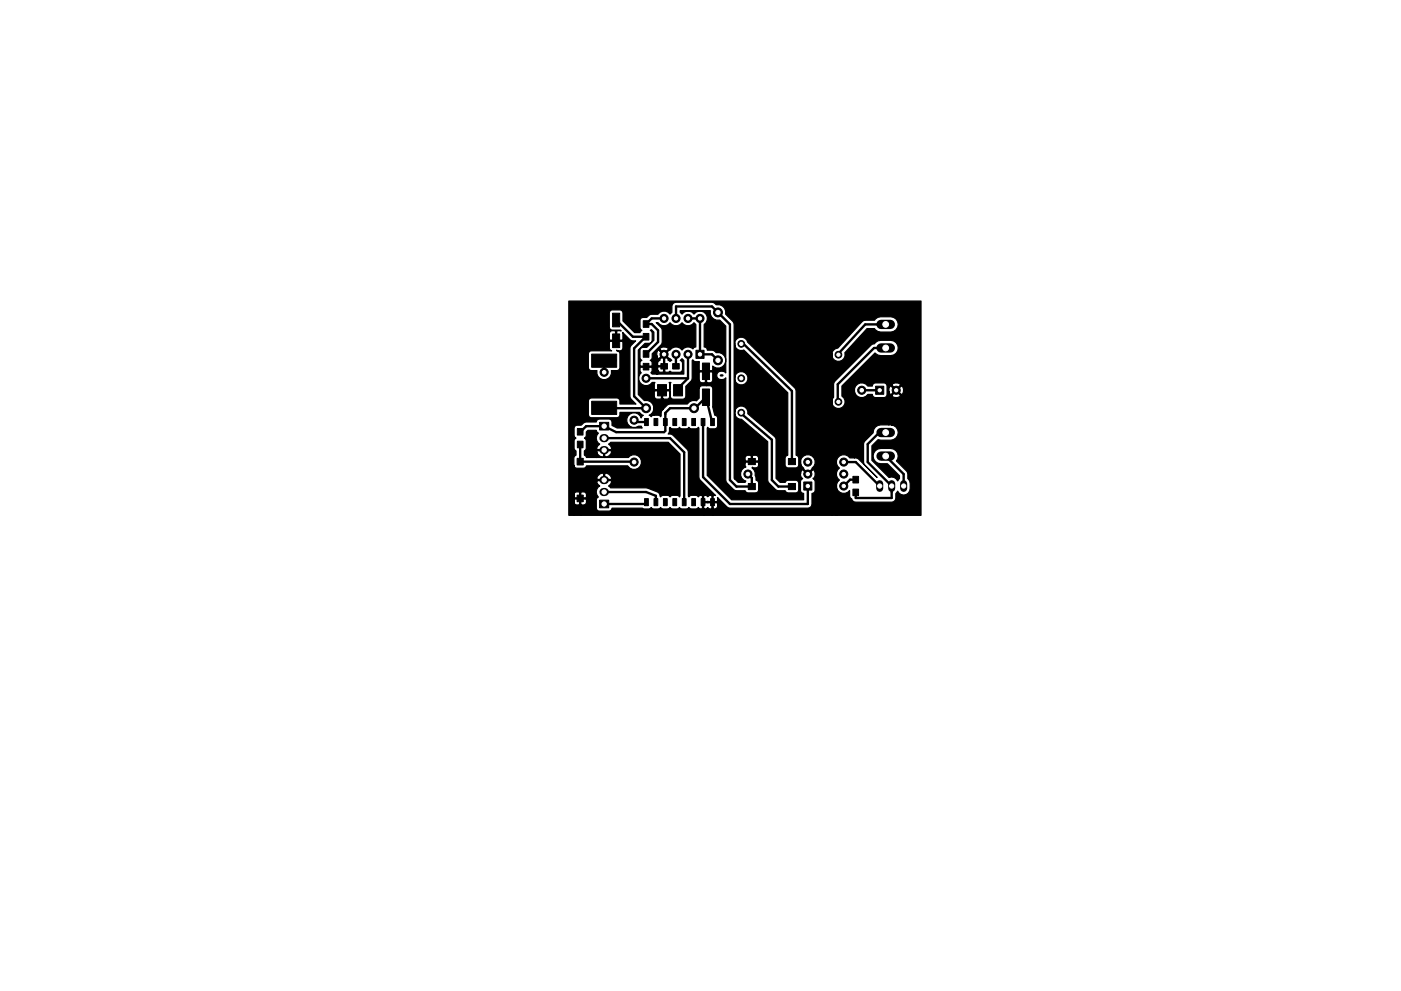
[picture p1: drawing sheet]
<svg xmlns="http://www.w3.org/2000/svg" width="297mm" height="210mm" viewBox="0 0 297 210" stroke-linecap="round" stroke-linejoin="round" font-family="sans-serif">
<g fill="#000" stroke="#000" stroke-width=".21">
<path d="M129.9 66.4h1.5v2.9h-1.5zM129.9 70.8h1.5v2.9h-1.5zM125.4 75.1h5.3v2.8h-5.3zM136.4 77.1h1.2v1.4h-1.2zM136.4 74.4h1.2v1.4h-1.2zM136.4 68h1.2v1.4h-1.2zM136.4 70.7h1.2v1.4h-1.2zM140.1 77.1h1.4v1.2h-1.4zM142.6 77.1h1.4v1.2h-1.4zM147.6 74.3h1.7v1.7h-1.7zM148.9 77h1.5v3.5h-1.5zM122.4 97.2h1.3v1.4h-1.3z"/>
<path d="M122.4 90.9h1.2v1.4h-1.2zM122.4 93.6h1.2v1.4h-1.2zM127.1 89.6h2v1.6h-2zM125.4 85.1h5.3v2.8h-5.3zM136.7 88.8h.8v1.5h-.8zM139.4 81.6h1.9v2.4h-1.9zM138.7 88.8h.8v1.5h-.8zM140.7 88.8h.8v1.5h-.8zM142.8 81.6h1.9v2.4h-1.9zM142.7 88.8h.8v1.5h-.8zM144.7 88.8h.8v1.5h-.8zM146.7 88.8h.8v1.5h-.8z"/>
<path d="M148.7 88.8h.8v1.5h-.8zM148.9 82.5h1.5v3.5h-1.5zM150.7 88.8h.8v1.5h-.8zM158.7 97.3h1.5v1.3h-1.5zM167.2 97.3h1.5v1.3h-1.5zM185.7 81.9h1.7v1.8h-1.7zM122.4 105h1.3v1.4h-1.3zM127.1 106.1h2v1.6h-2zM136.7 105.8h.8v1.5h-.8zM138.7 105.8h.8v1.5h-.8zM140.7 105.8h.8v1.5h-.8zM142.7 105.8h.8v1.5h-.8z"/>
<path d="M144.7 105.8h.8v1.5h-.8zM146.7 105.8h.8v1.5h-.8zM148.7 105.8h.8v1.5h-.8zM150.7 105.8h.8v1.5h-.8zM158.7 102.6h1.5v1.3h-1.5zM167.2 102.6h1.5v1.3h-1.5zM170.4 102.3h1.7v1.7h-1.7zM180.8 101.1h1.2v1.4h-1.2zM180.8 103.8h1.2v1.4h-1.2z"/>
<circle cx="128.1" cy="79" r=".86"/>
<circle cx="140.8" cy="75.2" r=".86"/>
<circle cx="140.8" cy="67.6" r=".86"/>
<circle cx="143.3" cy="75.2" r=".86"/>
<circle cx="143.3" cy="67.6" r=".86"/>
<circle cx="145.9" cy="67.6" r=".86"/>
<circle cx="145.9" cy="75.2" r=".86"/>
<circle cx="148.4" cy="67.6" r=".86"/>
<circle cx="152.2" cy="66.3" r=".95"/>
<circle cx="152.2" cy="76.4" r=".95"/>
<circle cx="157.2" cy="73" r=".71"/>
<circle cx="177.8" cy="75.3" r=".71"/>
<circle cx="134.4" cy="89.1" r=".86"/>
<circle cx="134.4" cy="98" r=".86"/>
<circle cx="137" cy="80.3" r=".86"/>
<circle cx="137" cy="86.6" r=".95"/>
<circle cx="147.1" cy="86.6" r=".95"/>
<circle cx="157.2" cy="87.6" r=".71"/>
<circle cx="157.2" cy="80.3" r=".71"/>
<circle cx="171.3" cy="98" r=".86"/>
<circle cx="177.8" cy="85.3" r=".71"/>
<circle cx="178.9" cy="98" r=".86"/>
<circle cx="182.7" cy="82.8" r=".86"/>
<circle cx="190" cy="82.8" r=".86"/>
<circle cx="158.6" cy="100.6" r=".86"/>
<circle cx="171.3" cy="100.6" r=".86"/>
<circle cx="178.9" cy="100.6" r=".86"/>
<circle cx="178.9" cy="103.1" r=".86"/>
</g>
<path d="M127.9 93h.3M127.9 95.5h.3M127.9 104.4h.3M127.9 101.8h.3" fill="none" stroke="#000" stroke-width="1.7"/>
<path d="M186.8 68.8h2M186.8 73.8h2M186.8 96.8h2M186.8 91.8h2" fill="none" stroke="#000" stroke-width="2"/>
<path d="M186.5 102.6v1M189.1 102.6v1M191.6 102.6v1" fill="none" stroke="#000" stroke-width="1.5"/>
<g fill="none" stroke="#000" stroke-width=".5">
<path d="M128.1 76.5h2.5M128.1 76.4v2.6M130.6 67.9l3.6 3.5h2.8M136.9 71.4l-2.5 2.5v10.2l2.6 2.5-8.9-.1M140.8 67.6h-2.6l-1.2 1.1h1.2l1.3 1.4v2.5l-2.5 2.5M140.8 75.2v2.5M143.3 67.6v-2.6h7.7l3.8 3.8v33l1.3 1.4h3.3v-1.8l-.8-.8M143.3 75.2v2.5M145.9 67.6h2.5v7.6h2.6l1.2 1.2M145.9 75.2v5.1M152.8 79.6h.4M157.3 72.6l10.6 10.3v15"/>
<path d="M187.8 68.8h-4.4l-5.8 6.4M187.8 73.8h-2.5l-7.7 7.7v3.8M123 94.3v3.6l11.4 .1M128.1 93h14l3 3v10.5M134.4 89.1l.4 .4h2.3M137 80.3h8.9M145.9 80.3l-2.1 2.1v.4M149.1 89.5v11.7l5.7 5.7h16.5v-3.8M151.1 89.5l-1.4-5.2-2.3 2.3h-5.3l-1 1v3.8l-.3 .3h-10.2l-2.5-1.3h-3.8l-1.3 1.2M157.3 87.9l6.4 5.4v8.5l1.3 1.4h2.9M178.9 98h2.5l5.1 5.1M182.7 82.8h3.8"/>
<path d="M187.8 96.8l3.8 3.8v2.5M187.8 91.8h-1.4l-2.4 2.4v3.8l5.1 5.1v2.6h-7.7l.1-1.3M128.1 104.4h8.9l2.1 .8v1.3M137.1 106.5l-.1 .4h-8.9M181.4 101.8h-1.2l-1.3 1.3"/>
</g>
<circle cx="128.1" cy="106.9" r=".25" fill="#000"/>
<path d="M120.6 63.9h74.7v45.4h-18v-6.5a1.57 1.57 0 0 0 .9 1.8 1.57 1.57 0 0 0 1.9-.5l.1 1.4 .9 1h8a.88 .88 0 0 0 .8-.8v-1l.4-.5 .3 .4a1.39 1.39 0 0 0 1.5 .3 1.39 1.39 0 0 0 .9-1.2 1.95 1.95 0 0 0-.5-2.2 1.71 1.71 0 0 0-.3-1.5l-2.1-2.2 .2-.4a1.63 1.63 0 0 0-1.5-2.3l-2.7 .2a1.63 1.63 0 0 0-1 1.8 1.63 1.63 0 0 0 1.6 1.3h1.5l2.5 2.5v.6l-.4 .5-.3-.4a1.37 1.37 0 0 0-1.5-.3l-3.6-3.6v-3.1l1.3-1.3 2.6 .1 .6-.1a1.6 1.6 0 0 0 1-1.7 1.6 1.6 0 0 0-1.3-1.4v-6.3l.1 .2a1.21 1.21 0 0 0 1.7-.2l-.7-.7v-.4l.9 .9 .3-.1a1.21 1.21 0 0 0-.3-1.7l-.9 .9v.4l-.2-.2-.9 .9v6.3l-.6-.1v-7.1l.2 .6 .2 .1 .9-.9-.7-.7v-.4l.9 .9 .9-.9-.1-.2a1.2 1.2 0 0 0-1.7 .2v.4l-.2-.2-.2 .1-.2 .4v7.7l-2.4 .2a1.59 1.59 0 0 0-1 1.5l-1.9 2.1-.1 4.1 .2 .7 2.7 2.6-3.9-3.9-.9-.2v-14.7a1.57 1.57 0 0 0 .9 1.8 1.57 1.57 0 0 0 1.9-.6h1a.65 .65 0 0 0 .6 .7h1.8l.5-.2 .2-.5v-1.8a.65 .65 0 0 0-.7-.7l-2 .1-.4 .6h-1l-.4-.4a1.58 1.58 0 0 0-2.4 1v14.7h-1a1.57 1.57 0 0 0-2.4-.3 1.57 1.57 0 0 0 .2 2.4 1.55 1.55 0 0 0 0 2.5l-.4 .4-.3 .6v6.5h-.9v-24.3v.5a1.42 1.42 0 0 0 2.2 .9 1.42 1.42 0 0 0-.1-2.3v-2.2l7-7 .6 .4a4.6 4.6 0 0 0 3.9-.3 1.63 1.63 0 0 0 .3-1.8 1.63 1.63 0 0 0-1.5-1l-2.7 .1-.7 .6-.7 .3-7.7 7.7-.3 .6v2.8l-.3 .7v-10v.5a1.42 1.42 0 0 0 1.7 1.1 1.42 1.42 0 0 0 1-1.7l4.7-5.2h1.6l.7 .6a4.6 4.6 0 0 0 3.9-.3 1.63 1.63 0 0 0 .3-1.8 1.63 1.63 0 0 0-1.5-1h-2.1l-.6 .1-.7 .6-2.3 .1-5.5 5.9a1.36 1.36 0 0 0-1.2 1.1v34.3h-25.2v-1.5a.57 .57 0 0 0 .6 .1 .57 .57 0 0 0 .3-.4v-.7l-.1-.1h-.8v2.6h-2v-1.5l.1 .2 .6-.1 .2-.2 .4 .3 .4-.2v-1.1h-1.7v-.3h1.7v-1.1a.54 .54 0 0 0-.8 .1l-.2-.2a.45 .45 0 0 0-.7 .1v4h-26.1v-2.3l.5 .1a.65 .65 0 0 0 .7-.5v-.6l-.1-.1h-1.1v-.3h1.1l.1-.1v-.9l-.5-.2h-.5l-.2 .1v4.8h-1.4v-2.7l.5 .5h.5l.2-.1v-1.1h-1.1l-.1 .1v-.5l.1 .1h1.1v-1.1l-.5-.1a.65 .65 0 0 0-.7 .5v4.4v-10.6a.65 .65 0 0 0 .6 .6h1.7l.3-.5h8.8a1.57 1.57 0 0 0 2.3 .5 1.57 1.57 0 0 0 .2-2.3 1.57 1.57 0 0 0-2.4 .1h-5v-.3a1.05 1.05 0 0 0 1.4-1.2h-1.4v1.5h-1.7v-1.2a1.16 1.16 0 0 0 1.5 .9v-1.2h-1.4l-.1 1.5h-2.2l-.4-.5v-.9l.4-.6v-1.5l-.4-.6 .4-.4v-1l.3-.3h1.8l.2 .4 .3 .2a1.46 1.46 0 0 0 .3 2.3l-.5 .4-.2 .5 .1 .3h3l.1-.3-.3-.5-.4-.4 .5-.4h12.2l2.5 2.5v9l-.1 .1-.3-.3a1.9 1.9 0 0 0-1.6 .2l-.1 .1-.1-.1a1.8 1.8 0 0 0-1.8 0l-.1 .1-.1-.1a.96 .96 0 0 0-.6-.9l-2.4-.9h-7.5l-.5-.4 .4-.3 .3-.6-.1-.2h-1.4v-.3h1.4l.1-.2a1.49 1.49 0 0 0-1.2-1.1l-.3 .1v1.5h-1.6l-.1 .2v-.7l.1 .2h1.4v-1.2a1.16 1.16 0 0 0-1.5 1 1.48 1.48 0 0 0 .7 1.6 1.46 1.46 0 0 0-.3 2.4l-.3 .1-.2 .5v1.7l.2 .5 .5 .1h2a.64 .64 0 0 0 .7-.6h6.4l.2 .1a1.9 1.9 0 0 0 1.6-.1l.1-.1 .1 .1a1.8 1.8 0 0 0 1.8 0l.1-.1 .1 .1a1.8 1.8 0 0 0 1.8 0l.1-.1 .1 .1a1.8 1.8 0 0 0 1.8 0l.1-.1 .1 .1a1.8 1.8 0 0 0 1.8 0l.1-.1 .1 .1a1.8 1.8 0 0 0 1.8 0l.1-.1 .4 .3 .4-.2v-2.5a.54 .54 0 0 0-.8 .1l-.3-.3a1.9 1.9 0 0 0-1.6 .2l-.1 .1-.2-.1v-9.7l-3.2-3.3-.3-.2h-.7l.2-.3v-1l.2-.1 .1 .1a1.8 1.8 0 0 0 1.8 0l.1-.1 .1 .1a1.8 1.8 0 0 0 1.8 0l.1-.1 .1 .1a1.8 1.8 0 0 0 1.8 0l.1-.1 .1 .1v10.8l3.5 3.5h-.4l-.1 .2v1.1h.8l.1-.1v-.8l2 2.1 .7 .2 16.8-.1 .3-.1 .3-.7v-2.2l.4-.2 .2-.5v-1.8l-.4-.7 .2-.1a1.2 1.2 0 0 0-.2-1.7l-1.1 1.1-1.1-1.1-.3 .1-.2 .8v-2.9v.6l.3 .6 1.3 1.5 .9-.9-.1-.2a1.58 1.58 0 0 0 0-2.6 1.58 1.58 0 0 0-2.4 1v3.1l.2 .6 .3 .1-.5 .7v1.8l.2 .5 .5 .2v1.3h-15.3l-5.2-5.1v-10.1l.2-.1 .3 .2a1.9 1.9 0 0 0 1.6-.1l.2-.5v-1.6l-.2-.4-.5-.2-.4-1.8v-3.8a.65 .65 0 0 0-.6-.7h-.7v-.7l.2 .1h.4a.65 .65 0 0 0 .7-.5v-1.6l-.1-.2h-1.2v2.9h-.9a.63 .63 0 0 0-.7 .6v-1.7l.1 .2a.86 .86 0 0 0 1.3 .2v-2.2h-1.2l-.2 .2v5.4l-.5 .6a1.57 1.57 0 0 0-2 .6l-4 .1-1.2 1.1v-2.4l.1 .2h.9a.65 .65 0 0 0 .5-.8v-.8l-.2-.2h-1.3v4l-.3 .4v1l-.1 .1-.3-.3h-1.1v-3.9l.5 .5h.9l.1-.2v-1.6h-1.3l-.2 .2v5h-.3l-.3 .3-.5-.3a1.64 1.64 0 0 0 1-2 1.64 1.64 0 0 0-2-1.1l-1.3-1.3v-9.4l1.5-1.5h.8a.65 .65 0 0 0 .7-.6v-1.5l-.4-.6 .2-.2 .5 .6v1.7l-1.5 1.5h-.8a.65 .65 0 0 0-.6 .6v1.8l.4 .4-.4 .4v.6l.2 .2h2.2l.2-.2v-.6l-.4-.4 .3-.4 .1-1 2-2.2v-3.1l-1.2-1.4h.4l.4 .5a1.56 1.56 0 0 0 2.2-.4 1.55 1.55 0 0 0 2.5 0 1.55 1.55 0 0 0 2.5 0l.4 .4v4.7l-.2 .1-.4 .3a1.51 1.51 0 0 0-2.3 .3 1.56 1.56 0 0 0-2.6 0h-.1l-.9 .9 1.4 1.3-.3 .2-.5-.2 .1-.2-.9-.9-.9 .9v.2a.69 .69 0 0 0-.3 1.1h1.3v1.2l.2 .2h.6l.4-.3 .5 .3h1.5a.65 .65 0 0 0 .6-.7v-1.5l-.5-.3 .4-.4 .4 .4v2.9h-5.6v-.9l.5 .5h.6l.2-.2v-1h-1.1l-.2 .2v1.4h-.2v-4l.2 .6 .3 .1 .9-.9-.7-.7v-.4l.9 .9 .9-.9a1.06 1.06 0 0 0-1.8 0v.4l-.2-.2-.3 .1-.1 .4-.1 4.6h-.9l-.3-.3 .3-.4v-.6l-.2-.2h-2.2l-.2 .2v.6l.3 .4-.3 .3a1.57 1.57 0 0 0 .4 2.2 1.57 1.57 0 0 0 2.2-.5h.6l-.2 .3v1.1l.2 .2h2.9l.2-.2a1.52 1.52 0 0 0-.1-1.4h.4l-.2 .4v2.5a.65 .65 0 0 0 .7 .7h2l.6-.4v-2.3l1.1-1.1 .3-.6v-3.8l.1-.2 .4 .4h1l-.1 1.8 .2 .2h2.6l.1-.2v-.8l.2 .1a1.66 1.66 0 0 0 2.6-1 1.66 1.66 0 0 0-2-2l-.6-.4-1.3-.1-.2-.5-.5-.2v-4.7l.4-.5a1.57 1.57 0 0 0-.4-2.1 1.57 1.57 0 0 0-2.2 .3 1.55 1.55 0 0 0-2.5 0l-.4-.3v-.4h6.4a1.65 1.65 0 0 0 2 2l1.3 1.3v9.9a1.01 1.01 0 0 0-1.4-.2 1.01 1.01 0 0 0-.3 1.4 1.22 1.22 0 0 0 1.7-.1v22l1.9 1.8 2.2 .1 .4 .4 1.8 .1a.65 .65 0 0 0 .6-.7v-1.6l-.5-.4-.2-1a1.57 1.57 0 0 0-.7-1.6l.1-.2 .2 .2h.4a.65 .65 0 0 0 .7-.5v-.6l-.1-.1h-1.2v-.3h1.2l.1-.2-.1-.7a.86 .86 0 0 0-1.2-.1v1.3h-1.4l-.1 .1v-.6l.1 .2h1.2v-1l-.2-.2a.89 .89 0 0 0-1.1 .5v1.7l.2 .3-.5 .2a1.56 1.56 0 0 0-.7 1.5 1.56 1.56 0 0 0 1.1 1.3l-.1 .2h-1.5l-.7-.7v-14.3a1.39 1.39 0 0 0 1.4 1.7l5.6 4.7v8.1l.2 .7 1.7 1.5 1.8 .1 .1 .3 .5 .2h1.6l.5-.2 .1-.5v-1.4a.65 .65 0 0 0-.6-.6h-1.6l-.5 .2-.1 .2h-1.1l-.9-.8v-8.5l-5.9-5.2v-.5a1.42 1.42 0 0 0-1.4-1.2 1.42 1.42 0 0 0-1.4 1.2v-7.3v.5a1.42 1.42 0 0 0 2.2 .9 1.42 1.42 0 0 0 0-2.3 1.42 1.42 0 0 0-2.2 .9v-7.3v.5a1.39 1.39 0 0 0 1.9 1.1l9.3 9v13.3a.62 .62 0 0 0-.5 .6v1.4l.1 .5 .5 .2h1.6a.65 .65 0 0 0 .6-.7v-1.6l-.5-.4-.1-14-10.2-10-.2-.4a1.42 1.42 0 0 0-1.4-.6 1.42 1.42 0 0 0-1.1 1.1v28.9l-.2-.1v-32.7l-.2-.6-1.5-1.6a1.66 1.66 0 0 0-2-1.9l-.6-.5-.3-.1h-7.7a.88 .88 0 0 0-.9 .9v1.3l-.3 .3a1.56 1.56 0 0 0-2.6 .1h-1.7l-.7 .7h-.8a.65 .65 0 0 0-.6 .6v1.5l.4 .6-.4 .5h-1.2l-2.4-2.5v-1.7a.65 .65 0 0 0-.7-.6h-1.6l-.6 .4v3.2a.65 .65 0 0 0 .6 .6h1.7l.2 .2h-.8l-.1 .1v1.9h1.1l.2-.2-.1-1.5 1.8 1.8h1l-1 1-.2 .6v10.2l.2 .6 1 1h-3.4v-.6a.65 .65 0 0 0-.6-.7h-5.4l-.5 .2-.2 .5v-7.1a.65 .65 0 0 0 .7 .6l1.1 .1a1.57 1.57 0 0 0 1.6 1.9 1.57 1.57 0 0 0 1.5-2h1.4l.4-.4v-3.1a.65 .65 0 0 0-.6-.7v-.1l.1 .1a.89 .89 0 0 0 1.2-.5v-1.3l-.2-.2h-2.5l-.2 .2v-.6l.2 .2h1.1v-1.9l-.2-.1h-.3a.65 .65 0 0 0-.8 .5v3.2l.5 .5h-4.3l-.6 .4-.1 13.2a.65 .65 0 0 0 .7 .6h5.6a.88 .88 0 0 0 .4-1.1h4.2l.8 .6-.4 .6a1.58 1.58 0 0 0-2.1-1 1.58 1.58 0 0 0-.8 2.2 1.58 1.58 0 0 0 2.3 .5h.6l.2 .4h-5.4l-1-.5-.1-1-.3-.3-2.3-.1a.64 .64 0 0 0-.7 .6h-2.1l-.4 .1-.7 .6h-.8a.65 .65 0 0 0-.7 .7v1.5l.4 .6-.4 .6v1.5l.4 .6v.9l-.2 .1-.2 .5v12.1h-1.1z" fill="#000" stroke="#000" stroke-width=".25"/>
<g fill="#fff" stroke="#fff" stroke-width=".21">
<circle cx="182.7" cy="82.8" r=".38"/>
<circle cx="158.6" cy="100.6" r=".38"/>
<circle cx="128.1" cy="79" r=".38"/>
<circle cx="137" cy="80.3" r=".38"/>
<circle cx="134.4" cy="89.1" r=".38"/>
<circle cx="134.4" cy="98" r=".38"/>
<circle cx="128.1" cy="90.4" r=".46"/>
<circle cx="128.1" cy="93" r=".46"/>
<circle cx="128.1" cy="95.5" r=".46"/>
<circle cx="147.1" cy="86.6" r=".45"/>
<circle cx="137" cy="86.6" r=".45"/>
<circle cx="187.8" cy="96.8" r=".61"/>
<circle cx="187.8" cy="91.8" r=".61"/>
<circle cx="187.8" cy="68.8" r=".61"/>
<circle cx="187.8" cy="73.8" r=".61"/>
<circle cx="128.1" cy="106.9" r=".46"/>
<circle cx="128.1" cy="104.4" r=".46"/>
<circle cx="128.1" cy="101.8" r=".46"/>
<circle cx="152.2" cy="66.3" r=".45"/>
<circle cx="152.2" cy="76.4" r=".45"/>
<circle cx="189.1" cy="103.1" r=".45"/>
<circle cx="191.6" cy="103.1" r=".45"/>
<circle cx="186.5" cy="103.1" r=".45"/>
<circle cx="177.8" cy="85.3" r=".35"/>
<circle cx="177.8" cy="75.3" r=".35"/>
<circle cx="157.2" cy="73" r=".35"/>
<circle cx="157.2" cy="80.3" r=".35"/>
<circle cx="157.2" cy="87.6" r=".35"/>
<circle cx="190" cy="82.8" r=".35"/>
<circle cx="186.5" cy="82.8" r=".35"/>
<circle cx="171.3" cy="103.1" r=".36"/>
<circle cx="171.3" cy="100.6" r=".36"/>
<circle cx="171.3" cy="98" r=".36"/>
<circle cx="178.9" cy="98" r=".36"/>
<circle cx="178.9" cy="100.6" r=".36"/>
<circle cx="178.9" cy="103.1" r=".36"/>
<circle cx="148.4" cy="75.2" r=".36"/>
<circle cx="145.9" cy="75.2" r=".36"/>
<circle cx="143.3" cy="75.2" r=".36"/>
<circle cx="140.8" cy="75.2" r=".36"/>
<circle cx="140.8" cy="67.6" r=".36"/>
<circle cx="143.3" cy="67.6" r=".36"/>
<circle cx="145.9" cy="67.6" r=".36"/>
<circle cx="148.4" cy="67.6" r=".36"/>
</g>
</svg>
